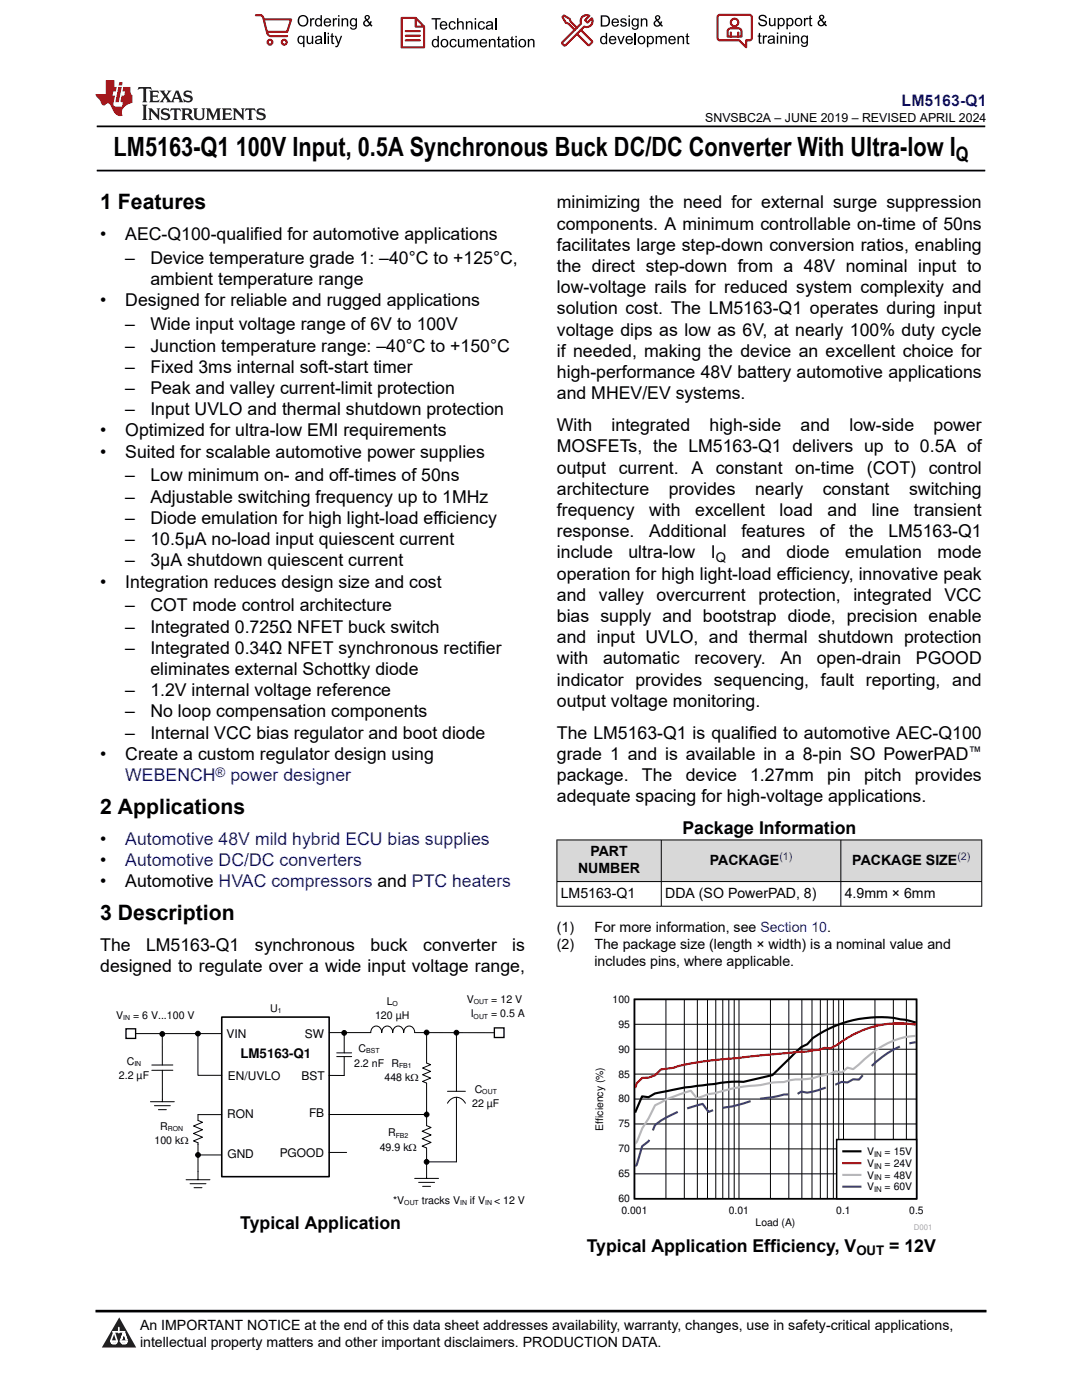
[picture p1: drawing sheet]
<svg xmlns="http://www.w3.org/2000/svg" width="216mm" height="279mm" viewBox="0 0 216 279" stroke-linecap="round" stroke-linejoin="round" font-family="sans-serif">
<defs><g id="words">
<g font-size="5.3">
<text x="22.7" y="31.2">LM5163-Q1</text>
<text x="47" y="31.2">100V Input, 0.5A Synchronous Buck DC/DC Converter With Ultra-low I</text>
</g>
<g font-size="4.2">
<text x="20" y="41.8">1 Features</text>
<text x="20" y="162.4">2 Applications</text>
<text x="20" y="183.6">3 Description</text>
</g>
<text font-size="4" x="190.7" y="32.2">Q</text>
<g font-size="3.5">
<text x="111.1" y="41.6">minimizing the need for external surge suppression</text>
<text x="20" y="47.9">•</text>
<text x="25" y="47.9">AEC-Q100-qualified for automotive applications</text>
<text x="111.1" y="45.8">components. A minimum controllable on-time of 50ns</text>
<text x="25" y="52.7">–</text>
<text x="30" y="52.7">Device temperature grade 1: –40°C to +125°C,</text>
<text x="111.1" y="50.1">facilitates large step-down conversion ratios, enabling</text>
<text x="30" y="56.9">ambient temperature range</text>
<text x="111.1" y="58.5">low-voltage rails for reduced system complexity and</text>
<text x="111.1" y="54.3">the direct step-down from a 48V nominal input to</text>
<text x="20" y="61.2">•</text>
<text x="25" y="61.2">Designed for reliable and rugged applications</text>
<text x="25" y="65.9">–</text>
<text x="30" y="65.9">Wide input voltage range of 6V to 100V</text>
<text x="111.1" y="62.8">solution cost. The LM5163-Q1 operates during input</text>
<text x="25" y="70.2">–</text>
<text x="30" y="70.2">Junction temperature range: –40°C to +150°C</text>
<text x="111.1" y="67">voltage dips as low as 6V, at nearly 100% duty cycle</text>
<text x="111.1" y="71.2">if needed, making the device an excellent choice for</text>
<text x="25" y="74.4">–</text>
<text x="30" y="74.4">Fixed 3ms internal soft-start timer</text>
<text x="111.1" y="75.5">high-performance 48V battery automotive applications</text>
<text x="25" y="78.6">–</text>
<text x="25" y="82.9">–</text>
<text x="30" y="78.6">Peak and valley current-limit protection</text>
<text x="30" y="82.9">Input UVLO and thermal shutdown protection</text>
<text x="111.1" y="79.7">and MHEV/EV systems.</text>
<text x="20" y="87.1">•</text>
<text x="25" y="87.1">Optimized for ultra-low EMI requirements</text>
<text x="111.1" y="86">With</text>
<text x="122" y="86">integrated</text>
<text x="141.6" y="86">high-side</text>
<text x="159.7" y="86">and</text>
<text x="169.5" y="86">low-side</text>
<text x="186.3" y="86">power</text>
<text x="20" y="91.3">•</text>
<text x="25" y="91.3">Suited for scalable automotive power supplies</text>
<text x="111.1" y="90.3">MOSFETs, the LM5163-Q1 delivers up to 0.5A of</text>
<text x="111.1" y="94.5">output</text>
<text x="123.5" y="94.5">current.</text>
<text x="138" y="94.5">A</text>
<text x="142.8" y="94.5">constant</text>
<text x="158.7" y="94.5">on-time</text>
<text x="173" y="94.5">(COT)</text>
<text x="185.3" y="94.5">control</text>
<text x="25" y="96.1">–</text>
<text x="25" y="100.3">–</text>
<text x="30" y="96.1">Low minimum on- and off-times of 50ns</text>
<text x="30" y="100.3">Adjustable switching frequency up to 1MHz</text>
<text x="111.1" y="98.7">architecture</text>
<text x="133.4" y="98.7">provides</text>
<text x="150.7" y="98.7">nearly</text>
<text x="164.2" y="98.7">constant</text>
<text x="181.4" y="98.7">switching</text>
<text x="25" y="104.6">–</text>
<text x="30" y="104.6">Diode emulation for high light-load efficiency</text>
<text x="111.1" y="103">frequency</text>
<text x="111.1" y="107.2">response.</text>
<text x="129.5" y="107.2">Additional</text>
<text x="129.5" y="103">with</text>
<text x="138.7" y="103">excellent</text>
<text x="147.9" y="107.2">features</text>
<text x="155.6" y="103">load</text>
<text x="163.6" y="107.2">of</text>
<text x="165.1" y="103">and</text>
<text x="169.5" y="107.2">the</text>
<text x="173.9" y="103">line</text>
<text x="177.3" y="107.2">LM5163-Q1</text>
<text x="182.4" y="103">transient</text>
<text x="25" y="108.8">–</text>
<text x="25" y="113">–</text>
<text x="30" y="108.8">10.5µA no-load input quiescent current</text>
<text x="30" y="113">3µA shutdown quiescent current</text>
<text x="111.1" y="111.4">include</text>
<text x="125.4" y="111.4">ultra-low</text>
<text x="141.8" y="111.4">I</text>
<text x="148" y="111.4">and</text>
<text x="156.9" y="111.4">diode</text>
<text x="168.7" y="111.4">emulation</text>
<text x="187.1" y="111.4">mode</text>
<text x="20" y="117.3">•</text>
<text x="25" y="117.3">Integration reduces design size and cost</text>
<text x="111.1" y="115.7">operation for high light-load efficiency, innovative peak</text>
<text x="111.1" y="119.9">and</text>
<text x="119.5" y="119.9">valley</text>
<text x="131" y="119.9">overcurrent</text>
<text x="151.3" y="119.9">protection,</text>
<text x="170.3" y="119.9">integrated</text>
<text x="188.4" y="119.9">VCC</text>
<text x="25" y="122">–</text>
<text x="30" y="122">COT mode control architecture</text>
<text x="111.1" y="124.1">bias supply and bootstrap diode, precision enable</text>
<text x="25" y="126.3">–</text>
<text x="25" y="130.5">–</text>
<text x="30" y="126.3">Integrated 0.725Ω NFET buck switch</text>
<text x="30" y="130.5">Integrated 0.34Ω NFET synchronous rectifier</text>
<text x="111.1" y="128.4">and input UVLO, and thermal shutdown protection</text>
<text x="30" y="134.7">eliminates external Schottky diode</text>
<text x="111.1" y="132.6">with</text>
<text x="111.1" y="136.8">indicator provides sequencing, fault reporting, and</text>
<text x="120.3" y="132.6">automatic</text>
<text x="138.6" y="132.6">recovery.</text>
<text x="155.7" y="132.6">An</text>
<text x="163" y="132.6">open-drain</text>
<text x="182.8" y="132.6">PGOOD</text>
<text x="25" y="139">–</text>
<text x="25" y="143.2">–</text>
<text x="30" y="139">1.2V internal voltage reference</text>
<text x="30" y="143.2">No loop compensation components</text>
<text x="111.1" y="141.1">output voltage monitoring.</text>
<text x="25" y="147.4">–</text>
<text x="30" y="147.4">Internal VCC bias regulator and boot diode</text>
<text x="111.1" y="147.4">The LM5163-Q1 is qualified to automotive AEC-Q100</text>
<text x="20" y="151.7">•</text>
<text x="25" y="151.7">Create a custom regulator design using</text>
<text x="111.1" y="155.9">package.</text>
<text x="111.1" y="151.7">grade 1 and is available in a 8-pin SO PowerPAD</text>
<text x="128.1" y="155.9">The</text>
<text x="136.8" y="155.9">device</text>
<text x="149.7" y="155.9">1.27mm</text>
<text x="165.1" y="155.9">pin</text>
<text x="172.4" y="155.9">pitch</text>
<text x="182.6" y="155.9">provides</text>
<text x="111.1" y="160.1">adequate spacing for high-voltage applications.</text>
<text x="136.2" y="166.5">Package Information</text>
<text x="20" y="168.6">•</text>
<text x="20" y="172.8">•</text>
<text x="20" y="177.1">•</text>
<text x="25" y="177.1">Automotive HVAC compressors and PTC heaters</text>
<text x="20" y="189.8">The</text>
<text x="29.2" y="189.8">LM5163-Q1</text>
<text x="50.9" y="189.8">synchronous</text>
<text x="73.9" y="189.8">buck</text>
<text x="84.4" y="189.8">converter</text>
<text x="102.2" y="189.8">is</text>
<text x="20" y="194">designed to regulate over a wide input voltage range,</text>
<text x="47.9" y="245.2">Typical Application</text>
<text x="117.1" y="249.8">Typical Application Efficiency, V</text>
<text x="177.4" y="249.8">= 12V</text>
</g>
<g font-size="3.5" fill="#00f">
<text x="25" y="155.9">WEBENCH</text>
<text x="46" y="155.9">power designer</text>
<text x="25" y="168.6">Automotive 48V mild hybrid ECU bias supplies</text>
<text x="25" y="172.8">Automotive DC/DC converters</text>
</g>
<text font-size="3.2" fill="#00f" x="179.9" y="21.1">LM5163-Q1</text>
<g font-size="2.8">
<text x="117.8" y="170.9">PART</text>
<text x="141.6" y="172.6">PACKAGE</text>
<text x="170.1" y="172.6">PACKAGE SIZE</text>
<text x="111.9" y="179.2">LM5163-Q1</text>
<text x="115.3" y="174.3">NUMBER</text>
<text x="132.7" y="179.2">DDA (SO PowerPAD, 8)</text>
<text x="168.5" y="179.2">4.9mm × 6mm</text>
<text x="111.1" y="186">(1)</text>
<text x="111.1" y="189.4">(2)</text>
<text x="118.6" y="186">For more information, see Section 10.</text>
<text x="118.6" y="189.4">The package size (length × width) is a nominal value and</text>
<text x="118.6" y="192.8">includes pins, where applicable.</text>
<text x="27.9" y="265.5">An IMPORTANT NOTICE at the end of this data sheet addresses availability, warranty, changes, use in safety-critical applications,</text>
<text x="27.9" y="268.9">intellectual property matters and other important disclaimers. PRODUCTION DATA.</text>
</g>
<g font-size="2.6">
<text x="142.8" y="112.1">Q</text>
<text x="193.3" y="150.8">™</text>
<text x="48" y="211.1">LM5163-Q1</text>
<text x="170.9" y="250.5">OUT</text>
</g>
<text font-size="2.6" fill="#00f" x="43" y="155">®</text>
<text font-size="2.5" x="140.7" y="24.3">SNVSBC2A – JUNE 2019 – REVISED APRIL 2024</text>
<g font-size="2.4">
<text x="45.2" y="207.1">VIN</text>
<text x="60.8" y="207.1">SW</text>
<text x="45.5" y="215.5">EN/UVLO</text>
<text x="60.2" y="215.5">BST</text>
<text x="45.3" y="223.1">RON</text>
<text x="61.7" y="223">FB</text>
<text x="45.4" y="231">GND</text>
<text x="55.8" y="230.9">PGOOD</text>
</g>
<g font-size="2.1" fill="#00f">
<text x="155.5" y="171.7">(1)</text>
<text x="191" y="171.7">(2)</text>
</g>
<g font-size="2.1">
<text x="23.2" y="203.4">V</text>
<text x="26.5" y="203.4">= 6 V...100 V</text>
<text x="53.9" y="201.9">U</text>
<text x="74.8" y="203.3">120 µH</text>
<text x="77.2" y="200.5">L</text>
<text x="93.1" y="200.2">V</text>
<text x="93.9" y="203.1">I</text>
<text x="98" y="203.1">= 0.5 A</text>
<text x="98" y="200.2">= 12 V</text>
<text x="122.2" y="200.1">100</text>
<text x="71.6" y="209.9">C</text>
<text x="123.4" y="205.1">95</text>
<text x="23.7" y="215.4">2.2 µF</text>
<text x="25.3" y="212.5">C</text>
<text x="70.7" y="212.9">2.2 nF R</text>
<text x="76.7" y="215.8">448 k:</text>
<text x="123.4" y="215">85</text>
<text x="123.4" y="210.1">90</text>
<text x="94.2" y="221">22 µF</text>
<text x="94.7" y="218">C</text>
<text x="123.4" y="220">80</text>
<text x="31.9" y="225.4">R</text>
<text x="77.4" y="226.7">R</text>
<text x="120.3" y="225.6" transform="rotate(-90 120.3 225.6)">Efficiency (%)</text>
<text x="123.4" y="225">75</text>
<text x="30.8" y="228.3">100 k:</text>
<text x="75.8" y="229.6">49.9 k:</text>
<text x="123.4" y="230">70</text>
<text x="173" y="230.5">V</text>
<text x="173" y="232.9">V</text>
<text x="176.5" y="230.5">= 15V</text>
<text x="176.5" y="232.9">= 24V</text>
<text x="123.4" y="239.9">60</text>
<text x="123.4" y="234.9">65</text>
<text x="173" y="235.2">V</text>
<text x="173" y="237.6">V</text>
<text x="176.5" y="235.2">= 48V</text>
<text x="176.5" y="237.6">= 60V</text>
<text x="78.4" y="240.3">*V</text>
<text x="84.2" y="240.3">tracks V</text>
<text x="93.8" y="240.3">if V</text>
<text x="98.6" y="240.3">&lt; 12 V</text>
<text x="124" y="242.3">0.001</text>
<text x="145.4" y="242.3">0.01</text>
<text x="150.8" y="244.6">Load (A)</text>
<text x="166.9" y="242.3">0.1</text>
<text x="181.4" y="242.3">0.5</text>
</g>
<g font-size="1.6">
<text x="174.4" y="230.9">IN</text>
<text x="174.4" y="233.2">IN</text>
<text x="174.4" y="235.6">IN</text>
<text x="174.4" y="237.9">IN</text>
</g>
<text font-size="1.6" fill="#a8a8a8" x="182.4" y="245.5">D001</text>
<g font-size="1.4">
<text x="24.6" y="203.6">IN</text>
<text x="55.5" y="202.2">1</text>
<text x="78.3" y="200.8">O</text>
<text x="94.5" y="203.3">OUT</text>
<text x="94.5" y="200.5">OUT</text>
<text x="26.8" y="212.8">IN</text>
<text x="73.1" y="210.2">BST</text>
<text x="79.6" y="213.2">FB1</text>
<text x="96.2" y="218.3">OUT</text>
<text x="33.5" y="225.7">RON</text>
<text x="79" y="227">FB2</text>
<text x="80.7" y="240.5">OUT</text>
<text x="91.8" y="240.5">IN</text>
<text x="96.8" y="240.5">IN</text>
</g>
</g></defs>
<path d="M19.3 25.2h177.3M19.3 34h177.3" fill="none" stroke="#000" stroke-width=".35"/>
<g fill="#d8d8d8">
<path d="M111.1 167.6h84.8v8.3h-84.8z" fill-rule="evenodd"/>
<path d="M111.2 167.7h20.7v8.2h-20.7z" fill-rule="evenodd"/>
<path d="M132 167.7h35.7v8.2h-35.7z" fill-rule="evenodd"/>
<path d="M167.8 167.7h28v8.2h-28z" fill-rule="evenodd"/>
</g>
<g fill="none" stroke="#000" stroke-width=".2">
<path d="M111.1 167.6h84.9M111.1 175.9h84.9M111.1 167.6v13.3M132 167.6v13.3M167.8 167.6v13.3M195.9 167.6v13.3M111.1 180.9h84.9M27.1 206.3h17M30 219.9h4.8M32.4 206.4v6.1M32.4 213.6v6.3M34.5 212.5l-4.2 .1"/>
<path d="M34.5 213.6h-4.2M39.5 206v8.6h4.7M65.6 214.6h3.1M65.7 206.1h8.3a1.11 1.11 0 0 1 1.1-1.3 1.11 1.11 0 0 1 1.1 1.3 1.11 1.11 0 0 1 1.1-1.3 1.11 1.11 0 0 1 1.1 1.3 1.11 1.11 0 0 1 1.1-1.3 1.11 1.11 0 0 1 1.1 1.3 1.11 1.11 0 0 1 1-1.3 1.11 1.11 0 0 1 1.1 1.3h15.9M30.8 220.7h3.2M31.6 221.5h1.6M39.5 222.4h4.7M65.7 222.4h19.4M65.7 230h3.5"/>
<circle cx="32.4" cy="206.4" r=".48"/>
<circle cx="39.5" cy="206.3" r=".48"/>
<circle cx="68.7" cy="206.1" r=".48"/>
<circle cx="91.1" cy="206.1" r=".48"/>
</g>
<path d="M44.2 203h21.5v31.8h-21.5z" fill="none" stroke="#000" stroke-width=".32"/>
<g fill="#000">
<circle cx="32.4" cy="206.4" r=".48"/>
<circle cx="39.5" cy="206.3" r=".48"/>
<circle cx="68.7" cy="206.1" r=".48"/>
<circle cx="91.1" cy="206.1" r=".48"/>
</g>
<path d="M25.1 205.3h2v1.9h-2z" fill-rule="evenodd" fill="#fff"/>
<path d="M25.1 205.3h2v1.9h-2z" fill="none" stroke="#000" stroke-width=".26"/>
<path d="M98.6 205.1h2v2h-2z" fill-rule="evenodd" fill="#fff"/>
<path d="M98.6 205.1h2v2h-2z" fill="none" stroke="#000" stroke-width=".26"/>
<g fill="none" stroke="#000" stroke-width=".2">
<path d="M132.9 199.4v39.8M136.5 199.4v39.8M139.1 199.4v39.8M141.2 199.4v39.8M142.8 199.4v39.8M144.2 199.4v39.8M145.4 199.4v39.8M146.5 199.4v39.8M147.5 199.4v39.8M153.7 199.4v39.8M157.4 199.4v39.8M160 199.4v39.8"/>
<path d="M162 199.4v39.8M163.7 199.4v39.8M165.1 199.4v39.8M166.3 199.4v39.8M167.4 199.4v39.8M168.3 199.4v39.8M174.6 199.4v39.8M178.3 199.4v39.8M180.9 199.4v39.8M67.2 210.9h3M67.2 210.1h3M68.7 206.1v4"/>
<path d="M68.7 210.9v3.7M85.1 206.1v6l.8 .4-1.6 .6 1.6 .7-1.6 .7 1.6 .7-1.6 .6 .8 .4v8.4l.9 .4-1.8 .8 1.8 .7-1.8 .8 1.8 .7-1.8 .7 .9 .4v6.1M89.3 217.8h3.6M91.1 206.1v11.7M91.1 219v12.9h-6M126.6 219.3h56.3M126.6 214.4h56.3M126.6 209.4h56.3M126.6 204.4h56.3M37.1 235.4h4.8M37.9 236.2h3.2M38.7 237h1.6"/>
<path d="M39.5 222.4v1.2l.9 .4-1.8 .7 1.8 .8-1.8 .7 1.8 .8-1.8 .7 .9 .4v7.3M39.5 230.5h4.7M82.7 235.2h4.8M83.5 236h3.2M84.3 236.8h1.6M89.3 220.2a1.94 1.94 0 0 1 1.8-1.2 1.94 1.94 0 0 1 1.8 1.2M126.6 234.3h56.3M126.6 229.3h56.3M126.6 224.3h56.3"/>
<circle cx="85.1" cy="206.1" r=".48"/>
<circle cx="39.5" cy="230.5" r=".48"/>
<circle cx="85.1" cy="231.9" r=".48"/>
<circle cx="85.1" cy="222.4" r=".48"/>
</g>
<g fill="#000">
<circle cx="85.1" cy="206.1" r=".48"/>
<circle cx="39.5" cy="230.5" r=".48"/>
<circle cx="85.1" cy="231.9" r=".48"/>
<circle cx="85.1" cy="222.4" r=".48"/>
</g>
<path d="M126.6 199.4h56.3v39.8h-56.3z" fill="none" stroke="#000" stroke-width=".3"/>
<path d="M182.7 204.1a23.9 23.9 0 0 0-20.5 3.1l-1.1 1.2-1.2 .6-5.8 5.6-5.7 1.3h-2.4l-4.6 .5a72.7 72.7 0 0 0-10.7 1.8l-1.3 .8-1.3-.2-1.4 3.2" fill="none" stroke="#000" stroke-width=".43"/>
<path d="M182.7 204.5a19.7 19.7 0 0 0-15.9 4.2l-1.2 .5-1.1-.1-1.1 .4-2.4 .4-15 1.3a54.7 54.7 0 0 0-11.6 1.9l-2.5 .3-1.2 1.2-1.3 .5h-1.2l-1.1 1-.4 1" fill="none" stroke="#f00" stroke-width=".43"/>
<path d="M182.7 206.7a17.1 17.1 0 0 0-11.3 5.7l-1.2 1-1.1-.3-1.2 1-1.1-.3-1.2 .5-2.2 .5a12.2 12.2 0 0 1-4.7 .6l-2.3 .5a13.9 13.9 0 0 0-4.6 .6 34.5 34.5 0 0 0-9.3 1.7l-1.1 .1-2.4 .9-1.1-1.5-2.4 .7a22.3 22.3 0 0 0-4.8 2.2l-1.3 2.6-1.2 2-1.1 2.7-.4 .3" fill="none" stroke="#b8b8b8" stroke-width=".43"/>
<path d="M149.8 219.8l-3.8 1-1.8 .3M157.3 218.4h-.9l-2.3 .6-2.4 .3M164.8 217.1l-2.6 .8-1.2 .2-1.1-.3-.8 .5M172.2 214.6l-.8 .9-1.2-.1-1.1 .6-1.2-.1-1.3 .6M179.6 208.9h-.2a18 18 0 0 0-5.5 3.8M182.7 208l-1.3 .2M129.5 227.5l-.1 .3-1.3 1-1 3.7-.4 .2M135.2 221.9a19.4 19.4 0 0 0-4.5 2.6l-.4 1.1M137.1 221.2l3.1-.9 1.2 1.6 .9-.3" fill="none" stroke="#295c75" stroke-width=".43"/>
<path d="M166.9 227.4h16v11.8h-16z" fill-rule="evenodd" fill="#fff"/>
<path d="M166.9 227.4h16v11.8h-16z" fill="none" stroke="#000" stroke-width=".3"/>
<path d="M168.3 229.8h3.4" fill="none" stroke="#000" stroke-width=".43"/>
<path d="M168.3 232.1h3.4" fill="none" stroke="#f00" stroke-width=".43"/>
<path d="M168.3 234.5h3.4" fill="none" stroke="#b8b8b8" stroke-width=".43"/>
<path d="M168.3 236.8h3.4" fill="none" stroke="#295c75" stroke-width=".43"/>
<path d="M0 0h215.9v23.8h-215.9z" fill-rule="evenodd" fill="#fff"/>
<path d="M27.7 17.4l-.2 .6 .5-.3h.6v.1v2.2l-.2 .4h1l-.2-.4v-2.2v-.1h.5l.5 .3-.1-.6zM29.8 18.1l.2 .4v1.5l-.2 .4h1.9l.1-.6a1.08 1.08 0 0 1-1.3 .2v-.7h.6l.4 .2v-.6l-.4 .2h-.6v-.6l.2-.1a1 1 0 0 1 1 .2l-.1-.5zM31.8 18.1l1 1.1-1 1.2h.9l-.2-.2 .4-.7 .5 .7-.2 .2h1.6l-.2-.2 .1-.4h1l.1 .4-.1 .2h.9l-.2-.3-.8-2h-.5l-1 2.2-.8-1.1 .9-1.1h-.8l.2 .2-.5 .7-.3-.7 .1-.2zM35.2 18.5l.4 1h-.8zM36.8 18.2a.65 .65 0 0 0-.2 .7 .65 .65 0 0 0 .6 .5l.7 .2 .1 .2a.79 .79 0 0 1-.7 .4 .79 .79 0 0 1-.7-.5l.1 .7 .2-.1a.93 .93 0 0 0 1.1 .1 .93 .93 0 0 0 .4-1 1.46 1.46 0 0 0-1.2-.6l-.1-.3a1.09 1.09 0 0 1 1.2 .2l-.2-.6-.1 .1-.6-.2zM28.4 20.9l.2 .4v2.3l-.2 .3h1l-.2-.3v-2.3l.2-.4zM29.6 21.6l.2 .4v1.6l-.2 .3h.8l-.3-.3v-1.4l1.7 1.8v-2l.2-.4h-.8l.2 .2 .1 1.1-1.2-1.3zM32.3 21.8a.65 .65 0 0 0-.2 .7 .65 .65 0 0 0 .7 .4l.6 .2 .1 .2a.79 .79 0 0 1-.7 .4 .79 .79 0 0 1-.7-.5l.1 .7 .2-.1a.93 .93 0 0 0 1.1 .1 .93 .93 0 0 0 .4-.9 1.46 1.46 0 0 0-1.2-.6l-.1-.4a1.09 1.09 0 0 1 1.2 .2l-.2-.6-.1 .1-.6-.1zM34.1 21.6l-.1 .7a.63 .63 0 0 1 .7-.4l.1 1.7-.3 .3h1l-.2-.3v-1.7a.66 .66 0 0 1 .8 .4l-.1-.7zM36.2 21.6l.2 .4v1.6l-.2 .3h.9l-.2-.2v-.7h.5l.1 .2a.79 .79 0 0 0 1.2 .6l-1-.9a.61 .61 0 0 0 .6-.6 .61 .61 0 0 0-.5-.6zM36.9 21.9h.2a.47 .47 0 0 1 .5 .1 .47 .47 0 0 1 .1 .5l-.2 .2h-.6zM38.5 21.6l.2 .2a2.27 2.27 0 0 0 .4 2 1.04 1.04 0 0 0 1.7-.7v-1.3l.2-.2h-.8l.2 .4v1.1a.6 .6 0 0 1-.6 .6 .6 .6 0 0 1-.6-.6v-1.1l.3-.4zM41.1 21.6l.2 .4v1.6l-.2 .3h.7l-.2-.3v-1.5l.9 1.9 .8-1.9v1.5l-.2 .3h1l-.3-.3v-1.6l.3-.4h-.8l-.7 1.5-.7-1.5zM44.3 21.6l.2 .4v1.6l-.2 .3h1.9l.1-.5a1.09 1.09 0 0 1-1.3 .1v-.6h.6l.4 .1v-.6l-.4 .2h-.6v-.6l.2-.1a1.01 1.01 0 0 1 1 .3l-.1-.6zM46.4 21.6l.3 .4v1.6l-.3 .3h.8l-.2-.3v-1.4l1.6 1.8v-2l.2-.4h-.7l.2 .2v1.1l-1.2-1.3zM49 21.6l-.1 .7a.63 .63 0 0 1 .8-.4v1.7l-.3 .3h1l-.2-.3v-1.7a.66 .66 0 0 1 .8 .4l-.1-.7zM51.4 21.8a.65 .65 0 0 0-.2 .7 .65 .65 0 0 0 .6 .4l.6 .2 .2 .2a.79 .79 0 0 1-.8 .4 .79 .79 0 0 1-.6-.5l.1 .7 .2-.1a.93 .93 0 0 0 1 .1 .93 .93 0 0 0 .5-.9 1.46 1.46 0 0 0-1.3-.6l-.1-.4a1.09 1.09 0 0 1 1.3 .2l-.2-.6-.2 .1-.5-.1z" fill="#231f20"/>
<path d="M21.1 16v2.8h-2.1l.1 .3 .9 1a.95 .95 0 0 0 .9 .9 .59 .59 0 0 1 .6-.4 .59 .59 0 0 1 .5 .4l.4 .8a1.59 1.59 0 0 0 2.1 1.3 1.61 1.61 0 0 1 1-2.2l1-.4-.1-1.5a1.59 1.59 0 0 1-.4-1.6h-1.4l-.2 .9h.5l-.1 .8h-.5l-.2 1v.2l.4 .1-.2 .9h-.6a.73 .73 0 0 1-1.1-.7l.3-1.5h-.5l.2-.8h.5l.2-.9h-.5v-1.4zM23.6 17.4l-.6 3h.7l.6-3zM23.8 16.4l-.1 .7h.7l.1-.7z" fill="#ed1c24"/>
<g fill="#000">
<path d="M59.4 4.2a1.12 1.12 0 0 1 2.2 0 1.12 1.12 0 0 1-2.2 0zM59.9 3.5a.89 .89 0 0 0-.1 1.1 .89 .89 0 0 0 1.1 .4 .88 .88 0 0 0 .3-1.3 .88 .88 0 0 0-1.3-.2z" fill-rule="evenodd"/>
<path d="M59.5 7.3l.5-.2 .5 .3v-.3h.3v2.3h-.3v-.8a.74 .74 0 0 1-1 0 .74 .74 0 0 1-.1-1zM59.8 7.5a.57 .57 0 0 0-.2 .7 .57 .57 0 0 0 .8 .2 .57 .57 0 0 0 .1-.7 .57 .57 0 0 0-.7-.2z" fill-rule="evenodd"/>
<path d="M61.9 3.6h.2v.3l.2-.2 .3-.1 .2 .1-.1 .3a.36 .36 0 0 0-.5 0 .36 .36 0 0 0 0 .4v.9h-.3z" fill-rule="evenodd"/>
<path d="M61.2 7.1h.3v.9a.41 .41 0 0 0 .4 .6 .41 .41 0 0 0 .3-.6v-.9h.3v1.7h-.2v-.3a.58 .58 0 0 1-.7 .3 .58 .58 0 0 1-.4-.6z" fill-rule="evenodd"/>
<path d="M63 3.8l.5-.2 .5 .2v-.8h.2v2.3h-.2v-.2a.75 .75 0 0 1-1-.1 .75 .75 0 0 1-.1-1zM63.2 4a.57 .57 0 0 0-.1 .7 .57 .57 0 0 0 .8 .2 .57 .57 0 0 0 .1-.7 .57 .57 0 0 0-.8-.2z" fill-rule="evenodd"/>
<path d="M63 7.3a.74 .74 0 0 1 1-.1 .74 .74 0 0 1 .3 .9v.7h-.3v-.2a.57 .57 0 0 1-.8 .2 .57 .57 0 0 1-.2-.8l1-.3a.41 .41 0 0 0-.4-.4 .41 .41 0 0 0-.4 .4l-.3-.1zM63.2 8.2a.35 .35 0 0 0 .2 .5 .35 .35 0 0 0 .5-.3l.1-.4z" fill-rule="evenodd"/>
<path d="M65.4 6.5h.3v.3h-.3zM65.4 7.1h.3v1.7h-.3z" fill-rule="evenodd"/>
<path d="M64.8 3.8a.76 .76 0 0 1 .9-.1 .76 .76 0 0 1 .4 .8h-1.2a.47 .47 0 0 0 .3 .6 .47 .47 0 0 0 .6-.4l.3 .1a.82 .82 0 0 1-1.3 .3 .82 .82 0 0 1 0-1.3zM65 4l-.1 .3h.9l-.3-.4z" fill-rule="evenodd"/>
<path d="M66.4 3.6h.3v.3l.1-.2 .4-.1 .1 .1-.1 .3a.36 .36 0 0 0-.4 0 .36 .36 0 0 0-.1 .4v.9h-.3z" fill-rule="evenodd"/>
<path d="M66.1 6.7l.3-.1v.5h.3v.3h-.3v.9l.1 .2h.2v.3a.41 .41 0 0 1-.4-.1 .41 .41 0 0 1-.2-.4v-.9h-.2v-.3h.2z" fill-rule="evenodd"/>
<path d="M66.8 7.1h.3l.4 1.4 .5-1.4h.3l-.6 1.7a.57 .57 0 0 1-.8 .6v-.3a.37 .37 0 0 0 .5-.3z" fill-rule="evenodd"/>
<path d="M67.5 3h.2v.3h-.2zM67.5 3.6h.2v1.7h-.2z" fill-rule="evenodd"/>
<path d="M68.2 3.6h.2v.3a.58 .58 0 0 1 .7-.3 .58 .58 0 0 1 .4 .7v1h-.3v-1a.4 .4 0 0 0-.4-.5 .4 .4 0 0 0-.4 .6v.9h-.2z" fill-rule="evenodd"/>
<path d="M70 3.8l.5-.2 .5 .2v-.2h.2v1.5a.71 .71 0 0 1-.5 .8 .71 .71 0 0 1-.8-.5h.2a.46 .46 0 0 0 .6 .3 .46 .46 0 0 0 .3-.6 .78 .78 0 0 1-1.1-.2 .78 .78 0 0 1 .1-1.1zM70.2 4a.53 .53 0 0 0-.1 .8 .53 .53 0 0 0 .8 0 .54 .54 0 0 0 0-.7 .54 .54 0 0 0-.7-.1z" fill-rule="evenodd"/>
<path d="M72.9 3.1a.53 .53 0 0 1 .8 .1 .53 .53 0 0 1-.3 .8l.4 .5 .1-.3 .3 .1-.2 .5 .3 .3-.2 .2-.3-.3a.71 .71 0 0 1-1.2 .1 .71 .71 0 0 1 .4-1.1l-.3-.5zM73 3.5a.3 .3 0 0 0 .6 0 .3 .3 0 0 0-.6 0zM72.9 4.3a.45 .45 0 0 0 0 .7 .45 .45 0 0 0 .7-.2l-.5-.6z" fill-rule="evenodd"/>
<path d="M86.1 3.6h1.8v.3h-.7v2h-.3v-2h-.8z" fill-rule="evenodd"/>
<path d="M86.3 8l.5-.2 .5 .2v-.8h.3v2.2h-.3v-.2a.76 .76 0 0 1-1 0 .76 .76 0 0 1-.1-1zM86.6 8.1a.58 .58 0 0 0-.2 .8 .58 .58 0 0 0 .8 .2 .58 .58 0 0 0 .1-.8 .58 .58 0 0 0-.7-.2z" fill-rule="evenodd"/>
<path d="M88.2 7.9a.81 .81 0 0 1 1.1 .2 .81 .81 0 0 1-.2 1.1 .81 .81 0 0 1-1.1-.1l-.1-.8zM88.3 8.1a.57 .57 0 0 0 0 .9 .57 .57 0 0 0 .8 0 .57 .57 0 0 0 0-.8 .57 .57 0 0 0-.8-.1z" fill-rule="evenodd"/>
<path d="M88 4.4a.77 .77 0 0 1 .9-.1 .77 .77 0 0 1 .4 .8h-1.3a.48 .48 0 0 0 .4 .6 .48 .48 0 0 0 .6-.3h.3a.83 .83 0 0 1-1.3 .4 .83 .83 0 0 1 0-1.4zM88.2 4.6l-.2 .3h1l-.3-.4z" fill-rule="evenodd"/>
<path d="M89.7 4.4a.7 .7 0 0 1 1.2 .3l-.2 .1a.45 .45 0 0 0-.6-.3 .45 .45 0 0 0-.3 .6 .45 .45 0 0 0 .3 .6 .45 .45 0 0 0 .6-.4h.3a.76 .76 0 0 1-1.1 .6 .76 .76 0 0 1-.3-1.1z" fill-rule="evenodd"/>
<path d="M89.9 8a.7 .7 0 0 1 1.2 .3h-.3a.45 .45 0 0 0-.5-.3 .45 .45 0 0 0-.3 .6 .45 .45 0 0 0 .3 .6 .45 .45 0 0 0 .6-.4l.2 .1a.76 .76 0 0 1-1 .5 .76 .76 0 0 1-.4-1.1z" fill-rule="evenodd"/>
<path d="M91.2 3.6h.3v.8a.59 .59 0 0 1 .7-.2 .59 .59 0 0 1 .3 .7v1h-.2v-1a.4 .4 0 0 0-.5-.4 .4 .4 0 0 0-.3 .5v.9h-.3z" fill-rule="evenodd"/>
<path d="M91.4 7.8h.2v.9a.41 .41 0 0 0 .5 .5 .41 .41 0 0 0 .3-.5v-.9h.3v1.6h-.3v-.2a.58 .58 0 0 1-.7 .3 .58 .58 0 0 1-.3-.7z" fill-rule="evenodd"/>
<path d="M93 4.2h.2v.3a.59 .59 0 0 1 .7-.3 .59 .59 0 0 1 .4 .7v1h-.3v-1a.41 .41 0 0 0-.4-.5 .41 .41 0 0 0-.4 .6v.9h-.2z" fill-rule="evenodd"/>
<path d="M93.1 7.8h.3v.2a.56 .56 0 0 1 1 0 .54 .54 0 0 1 .6-.2 .54 .54 0 0 1 .4 .5v1.1h-.3v-1a.34 .34 0 0 0-.3-.4 .34 .34 0 0 0-.4 .3v1.1h-.3v-1a.38 .38 0 0 0-.5-.4 .38 .38 0 0 0-.2 .6v.8h-.3z" fill-rule="evenodd"/>
<path d="M94.7 3.6h.3v.3h-.3zM94.7 4.2h.3v1.7h-.3z" fill-rule="evenodd"/>
<path d="M95.5 4.4a.7 .7 0 0 1 1.3 .3l-.3 .1a.45 .45 0 0 0-.6-.3 .45 .45 0 0 0-.3 .6 .45 .45 0 0 0 .3 .6 .45 .45 0 0 0 .6-.4h.3a.76 .76 0 0 1-1.1 .6 .76 .76 0 0 1-.3-1.1z" fill-rule="evenodd"/>
<path d="M95.9 8a.77 .77 0 0 1 .9-.2 .77 .77 0 0 1 .4 .9h-1.2a.48 .48 0 0 0 .3 .5 .48 .48 0 0 0 .6-.3h.3a.83 .83 0 0 1-1.3 .4 .83 .83 0 0 1 0-1.3zM96.1 8.1l-.1 .4h.9l-.2-.5z" fill-rule="evenodd"/>
<path d="M97.5 7.8h.3v.2a.59 .59 0 0 1 .7-.2 .59 .59 0 0 1 .4 .6v1h-.3v-1a.41 .41 0 0 0-.5-.4 .41 .41 0 0 0-.3 .5v.9h-.3z" fill-rule="evenodd"/>
<path d="M97.1 4.4a.74 .74 0 0 1 1-.1 .74 .74 0 0 1 .3 .9v.7h-.3v-.2a.59 .59 0 0 1-.8 .2 .59 .59 0 0 1-.3-.8l1.1-.3a.42 .42 0 0 0-.4-.4 .42 .42 0 0 0-.5 .4l-.2-.1zM97.3 5.3a.36 .36 0 0 0 .2 .5 .36 .36 0 0 0 .5-.2l.1-.5z" fill-rule="evenodd"/>
<path d="M99.4 7.4l.2-.2v.6h.3v.2h-.3v1l.1 .2h.2l.1 .2a.41 .41 0 0 1-.5 0 .41 .41 0 0 1-.1-.4v-1h-.2v-.2h.2z" fill-rule="evenodd"/>
<path d="M100.3 8a.74 .74 0 0 1 .9-.2 .74 .74 0 0 1 .3 .9l.1 .7h-.3v-.2a.59 .59 0 0 1-.8 .3 .59 .59 0 0 1-.3-.8l1-.3a.42 .42 0 0 0-.3-.4 .42 .42 0 0 0-.5 .3h-.3zM100.5 8.8a.36 .36 0 0 0 .1 .5 .36 .36 0 0 0 .5-.2l.2-.5z" fill-rule="evenodd"/>
<path d="M102 7.4l.3-.2v.6h.3v.2h-.3v1l.1 .2h.2v.2a.41 .41 0 0 1-.5 0 .41 .41 0 0 1-.1-.4v-1h-.2v-.2h.2z" fill-rule="evenodd"/>
<path d="M102.8 7.2h.3v.3h-.3zM102.8 7.8h.3v1.6h-.3z" fill-rule="evenodd"/>
<path d="M103.7 7.9a.81 .81 0 0 1 1.1 .2 .81 .81 0 0 1-.1 1.1 .81 .81 0 0 1-1.2-.1v-.8zM103.9 8.1a.57 .57 0 0 0-.1 .9 .57 .57 0 0 0 .8 0 .57 .57 0 0 0 0-.8 .57 .57 0 0 0-.7-.1z" fill-rule="evenodd"/>
<path d="M105.3 7.8h.3v.2a.59 .59 0 0 1 .7-.2 .59 .59 0 0 1 .4 .6v1h-.3v-1a.41 .41 0 0 0-.5-.4 .41 .41 0 0 0-.3 .5v.9h-.3z" fill-rule="evenodd"/>
<path d="M119.9 3.1h.7a1.12 1.12 0 0 1 1.1 1.1 1.12 1.12 0 0 1-1 1.1h-.8zM120.2 3.3v1.7h.4a.86 .86 0 0 0 .8-.8 .86 .86 0 0 0-.8-.9z" fill-rule="evenodd"/>
<path d="M119.9 7.4l.5-.3 .5 .3v-.8h.2v2.2h-.2v-.2a.75 .75 0 0 1-1 0 .75 .75 0 0 1-.1-1zM120.1 7.5a.57 .57 0 0 0-.1 .8 .57 .57 0 0 0 .8 .2 .57 .57 0 0 0 .1-.8 .57 .57 0 0 0-.8-.2z" fill-rule="evenodd"/>
<path d="M121.7 7.4a.76 .76 0 0 1 .9-.2 .76 .76 0 0 1 .4 .9h-1.2a.47 .47 0 0 0 .3 .5 .47 .47 0 0 0 .6-.3h.3a.82 .82 0 0 1-1.3 .4 .82 .82 0 0 1 0-1.3zM121.9 7.5l-.1 .3h.9l-.3-.4z" fill-rule="evenodd"/>
<path d="M122.2 3.9a.76 .76 0 0 1 .9-.2 .76 .76 0 0 1 .4 .9h-1.2a.47 .47 0 0 0 .4 .5 .47 .47 0 0 0 .5-.3h.3a.82 .82 0 0 1-1.3 .4 .82 .82 0 0 1 0-1.3zM122.5 4l-.2 .3h.9l-.2-.4z" fill-rule="evenodd"/>
<path d="M123.9 3.8a.71 .71 0 0 1 1.1 .3h-.2a.32 .32 0 0 0-.4-.3 .32 .32 0 0 0-.3 .4h.1a.75 .75 0 0 1 .9 .8 .72 .72 0 0 1-.7 .3 .72 .72 0 0 1-.7-.5h.3a.36 .36 0 0 0 .4 .4 .36 .36 0 0 0 .3-.5 .8 .8 0 0 1-.9-.7z" fill-rule="evenodd"/>
<path d="M123.2 7.2h.3l.4 1.3 .5-1.3h.3l-.7 1.6h-.2z" fill-rule="evenodd"/>
<path d="M125.4 3.1h.3v.3h-.3zM125.4 3.7h.3v1.6h-.3z" fill-rule="evenodd"/>
<path d="M125 7.4a.76 .76 0 0 1 .9-.2 .76 .76 0 0 1 .4 .9h-1.2a.47 .47 0 0 0 .3 .5 .47 .47 0 0 0 .6-.3h.3a.82 .82 0 0 1-1.3 .4 .82 .82 0 0 1 0-1.3zM125.2 7.5l-.1 .3h.9l-.2-.4z" fill-rule="evenodd"/>
<path d="M126.2 3.9l.5-.3 .5 .3v-.2h.2v1.4a.71 .71 0 0 1-.5 .8 .71 .71 0 0 1-.8-.5l.2 .1a.46 .46 0 0 0 .6 .2 .46 .46 0 0 0 .3-.6 .78 .78 0 0 1-1.1-.1 .78 .78 0 0 1 .1-1.1zM126.4 4a.53 .53 0 0 0-.1 .8 .53 .53 0 0 0 .8 0 .54 .54 0 0 0 0-.7 .54 .54 0 0 0-.7-.1z" fill-rule="evenodd"/>
<path d="M127.5 7.3a.8 .8 0 0 1 1.1 .2 .8 .8 0 0 1-.1 1.1 .8 .8 0 0 1-1.2-.1v-.8zM127.7 7.5a.56 .56 0 0 0-.1 .9 .56 .56 0 0 0 .8-.1 .56 .56 0 0 0 0-.7 .56 .56 0 0 0-.7-.1z" fill-rule="evenodd"/>
<path d="M127.9 3.7h.2v.2a.58 .58 0 0 1 .7-.2 .58 .58 0 0 1 .4 .6v1h-.3v-1a.4 .4 0 0 0-.4-.4 .4 .4 0 0 0-.4 .5v.9h-.2z" fill-rule="evenodd"/>
<path d="M129.1 7.2h.2v.2a.72 .72 0 0 1 1-.1 .72 .72 0 0 1 .2 1 .64 .64 0 0 1-.5 .5 .64 .64 0 0 1-.6-.2v.8h-.3zM129.5 7.5a.56 .56 0 0 0-.2 .8 .56 .56 0 0 0 .8 .2 .56 .56 0 0 0 .1-.8 .56 .56 0 0 0-.7-.2z" fill-rule="evenodd"/>
<path d="M130.8 7.2h.3v.2a.55 .55 0 0 1 .9 0 .53 .53 0 0 1 .6-.3 .53 .53 0 0 1 .4 .6v1.1h-.2v-1a.34 .34 0 0 0-.3-.4 .34 .34 0 0 0-.4 .3v1.1h-.3v-1a.37 .37 0 0 0-.5-.4 .37 .37 0 0 0-.2 .6v.8h-.3z" fill-rule="evenodd"/>
<path d="M130.8 3.2a.53 .53 0 0 1 .9 .1 .53 .53 0 0 1-.4 .8l.4 .5 .2-.4 .2 .1-.2 .5 .4 .3-.2 .3-.3-.4a.71 .71 0 0 1-1.2 .1 .71 .71 0 0 1 .3-1.1l-.2-.5zM130.9 3.6a.3 .3 0 0 0 .6 0 .3 .3 0 0 0-.6 0zM130.9 4.3a.45 .45 0 0 0 0 .7 .45 .45 0 0 0 .7-.2l-.5-.6z" fill-rule="evenodd"/>
<path d="M133.6 7.4a.76 .76 0 0 1 .9-.2 .76 .76 0 0 1 .3 .9h-1.2a.47 .47 0 0 0 .4 .5 .47 .47 0 0 0 .6-.3h.2a.82 .82 0 0 1-1.2 .4 .82 .82 0 0 1 0-1.3zM133.8 7.5l-.2 .3h1l-.3-.4z" fill-rule="evenodd"/>
<path d="M135.2 7.2h.2v.2a.58 .58 0 0 1 .7-.2 .58 .58 0 0 1 .4 .6v1h-.3v-1a.4 .4 0 0 0-.4-.4 .4 .4 0 0 0-.3 .5v.9h-.3z" fill-rule="evenodd"/>
<path d="M137 6.8l.3-.2v.6h.2v.2h-.2v1v.2h.2l.1 .2a.41 .41 0 0 1-.5 0 .41 .41 0 0 1-.1-.5v-.9h-.2v-.2h.2z" fill-rule="evenodd"/>
<path d="M151.6 3.1a.88 .88 0 0 1 1.4 .5h-.3a.49 .49 0 0 0-.5-.5 .49 .49 0 0 0-.5 .6l.1 .1a1.06 1.06 0 0 1 1.2 1 .95 .95 0 0 1-.9 .4 .95 .95 0 0 1-.8-.7h.3a.58 .58 0 0 0 .6 .5 .58 .58 0 0 0 .5-.6l-.2-.1a.95 .95 0 0 1-1.1-.9z" fill-rule="evenodd"/>
<path d="M151.4 6.7l.3-.2v.6h.2v.2h-.2v1v.2h.2l.1 .2a.41 .41 0 0 1-.5 0 .41 .41 0 0 1-.1-.5v-.9h-.2v-.2h.2z" fill-rule="evenodd"/>
<path d="M152.2 7.1h.3v.2l.1-.2h.4h.1l-.1 .3a.36 .36 0 0 0-.4 0 .36 .36 0 0 0-.1 .5v.8h-.3z" fill-rule="evenodd"/>
<path d="M153.3 7.3a.74 .74 0 0 1 1-.2 .74 .74 0 0 1 .3 .9l.1 .7h-.3l-.1-.2a.57 .57 0 0 1-.8 .3 .57 .57 0 0 1-.1-.9l.9-.2a.41 .41 0 0 0-.4-.4 .41 .41 0 0 0-.4 .3h-.3zM153.5 8.1a.35 .35 0 0 0 .2 .5 .35 .35 0 0 0 .5-.2l.1-.5z" fill-rule="evenodd"/>
<path d="M153.4 3.6h.3v.9a.41 .41 0 0 0 .4 .5 .41 .41 0 0 0 .4-.5v-.9h.2v1.6h-.2v-.2a.58 .58 0 0 1-.7 .2 .58 .58 0 0 1-.4-.6z" fill-rule="evenodd"/>
<path d="M155 6.5h.3v.3h-.3zM155 7.1h.3v1.6h-.3z" fill-rule="evenodd"/>
<path d="M155.2 3.6h.2v.2a.72 .72 0 0 1 1-.1 .72 .72 0 0 1 .2 1 .64 .64 0 0 1-.5 .5 .64 .64 0 0 1-.6-.2v.8h-.3zM155.6 3.9a.56 .56 0 0 0-.2 .8 .56 .56 0 0 0 .8 .2 .56 .56 0 0 0 .1-.8 .56 .56 0 0 0-.7-.2z" fill-rule="evenodd"/>
<path d="M155.7 7.1h.3v.2a.58 .58 0 0 1 .7-.2 .58 .58 0 0 1 .3 .6v1h-.3v-1a.4 .4 0 0 0-.4-.4 .4 .4 0 0 0-.3 .5v.9h-.3z" fill-rule="evenodd"/>
<path d="M156.9 3.6h.3v.2a.72 .72 0 0 1 .9-.1 .72 .72 0 0 1 .2 1 .64 .64 0 0 1-.4 .5 .64 .64 0 0 1-.7-.2v.8h-.3zM157.3 3.9a.56 .56 0 0 0-.1 .8 .56 .56 0 0 0 .7 .2 .56 .56 0 0 0 .2-.8 .56 .56 0 0 0-.8-.2z" fill-rule="evenodd"/>
<path d="M157.4 6.5h.3v.3h-.3zM157.4 7.1h.3v1.6h-.3z" fill-rule="evenodd"/>
<path d="M158.1 7.1h.3v.2a.58 .58 0 0 1 .7-.2 .58 .58 0 0 1 .4 .6v1h-.3v-1a.4 .4 0 0 0-.5-.4 .4 .4 0 0 0-.3 .5v.9h-.3z" fill-rule="evenodd"/>
<path d="M158.8 3.7a.8 .8 0 0 1 1.1 .2 .8 .8 0 0 1-.1 1.1 .8 .8 0 0 1-1.1-.1l-.1-.8zM159 3.9a.56 .56 0 0 0-.1 .9 .56 .56 0 0 0 .9 0 .56 .56 0 0 0-.1-.8 .56 .56 0 0 0-.7-.1z" fill-rule="evenodd"/>
<path d="M160 7.3l.5-.2 .5 .2v-.2h.2v1.4a.71 .71 0 0 1-.5 .9 .71 .71 0 0 1-.9-.5h.3a.46 .46 0 0 0 .6 .2 .46 .46 0 0 0 .2-.6 .78 .78 0 0 1-1-.1 .78 .78 0 0 1 .1-1.1zM160.2 7.4a.53 .53 0 0 0-.1 .8 .53 .53 0 0 0 .8 0 .54 .54 0 0 0 0-.7 .54 .54 0 0 0-.7-.1z" fill-rule="evenodd"/>
<path d="M160.4 3.6h.3v.2l.1-.2h.4h.1l-.1 .3a.36 .36 0 0 0-.4 0 .36 .36 0 0 0-.1 .5v.8h-.3z" fill-rule="evenodd"/>
<path d="M161.5 3.2l.3-.2v.6h.3v.2h-.3v1v.2h.3v.2a.41 .41 0 0 1-.5 0 .41 .41 0 0 1-.1-.5v-.9h-.2v-.2h.2z" fill-rule="evenodd"/>
<path d="M163.6 3.1a.53 .53 0 0 1 .8 .1 .53 .53 0 0 1-.3 .8l.4 .5 .1-.3h.3l-.2 .5 .3 .3-.2 .3-.3-.3a.71 .71 0 0 1-1.2 .1 .71 .71 0 0 1 .4-1.2l-.3-.5zM163.7 3.5a.3 .3 0 0 0 .5 0 .3 .3 0 0 0-.5 0zM163.6 4.2a.45 .45 0 0 0 0 .8 .45 .45 0 0 0 .7-.3l-.5-.6z" fill-rule="evenodd"/>
</g>
<path d="M64.8 6.5v2.3M98.9 3.6v2.3M126.8 6.6v2.2" fill="none" stroke="#000" stroke-width=".28"/>
<g fill="none" stroke="#de0000" stroke-width=".42">
<path d="M51.1 3l1 .1a1.4 1.4 0 0 1 .6 1.2l.7 2.5a.95 .95 0 0 0 1.1 .4h2.8M52.7 3.9h5.4l-.8 2.4h-4M80.1 3.6h2.8v1.7h1.7v4.2h-4.5zM81 7.1h2.8M81 6.2h2.8M81 8.1h2.8M82.9 3.6l1.7 1.7M115.1 5.5l-1.3-1.2-.1-.5-1.2-.7-.3 .3 .7 1.1 .5 .2 1.3 1.3M115.9 6l2.2 2.2v.3l-.5 .5h-.3l-2.2-2.2zM115.9 6l.7-.7a1.19 1.19 0 0 0 1.3-.3 1.19 1.19 0 0 0 .2-1.4l-.9 .9-.4-.5 .8-.8a1.19 1.19 0 0 0-1.4 .1 1.19 1.19 0 0 0-.2 1.4l-3.8 3.7v.3l.3 .3h.3l2.3-2.2M143.2 3.2l.4-.2h6l.4 .2v4.4l-.2 .4-.9 .1v1.3l-1.4-1.3h-3.9l-.4-.3zM145.4 5.8l.4-.1h1.6a.61 .61 0 0 1 .6 .6v1h-2.8v-1z"/>
<path d="M145.8 6.5v.8M147.3 6.5v.8"/>
<circle cx="53.9" cy="8.4" r=".49"/>
<circle cx="56.7" cy="8.4" r=".49"/>
<circle cx="146.6" cy="4.5" r=".75"/>
</g>
<path d="M0 261.4h215.9v18h-215.9z" fill-rule="evenodd" fill="#fff"/>
<path d="M23.8 262.9l3.4 6h-6.9z" fill="#231f20"/>
<path d="M22.1 267.7h1.3l-.4 .5h-.3a.55 .55 0 0 1-.6-.5z" fill-rule="evenodd" fill="#fff"/>
<path d="M22.1 267.7h1.3l-.4 .5h-.3a.55 .55 0 0 1-.6-.5z" fill="none" stroke="#231f20" stroke-width=".34"/>
<path d="M22.1 267.7h1.3l-.4 .5h-.5zM22.6 265.8h.1M22.6 265.8h2.3zM23.7 265.9h.1M23.7 264.9v1zM24 267.7h.1" fill="none" stroke="#fff" stroke-width=".34"/>
<path d="M24.7 265.8l-.7 1.9z" fill="#fff"/>
<path d="M24.7 265.8l-.7 1.9z" fill="none" stroke="#fff" stroke-width=".34"/>
<path d="M24.7 265.8l.7 1.9z" fill="#fff"/>
<path d="M22.8 265.8l-.7 1.9zM22.8 265.8l.6 1.9zM24.7 265.8l.7 1.9zM25.3 267.7h.1" fill="none" stroke="#fff" stroke-width=".34"/>
<path d="M24.1 267.7h1.3a.65 .65 0 0 1-.6 .5 .65 .65 0 0 1-.7-.5z" fill-rule="evenodd" fill="#fff"/>
<path d="M24.1 267.7h1.3a.65 .65 0 0 1-.6 .5 .65 .65 0 0 1-.7-.5z" fill="none" stroke="#231f20" stroke-width=".34"/>
<path d="M24 267.7h.1M24.1 267.7h1.3l-.4 .5h-.5z" fill="none" stroke="#fff" stroke-width=".34"/>
<path d="M19 261.7h177.8" fill="none" stroke="#000" stroke-width=".53"/>
<use href="#words"/>
</svg>
